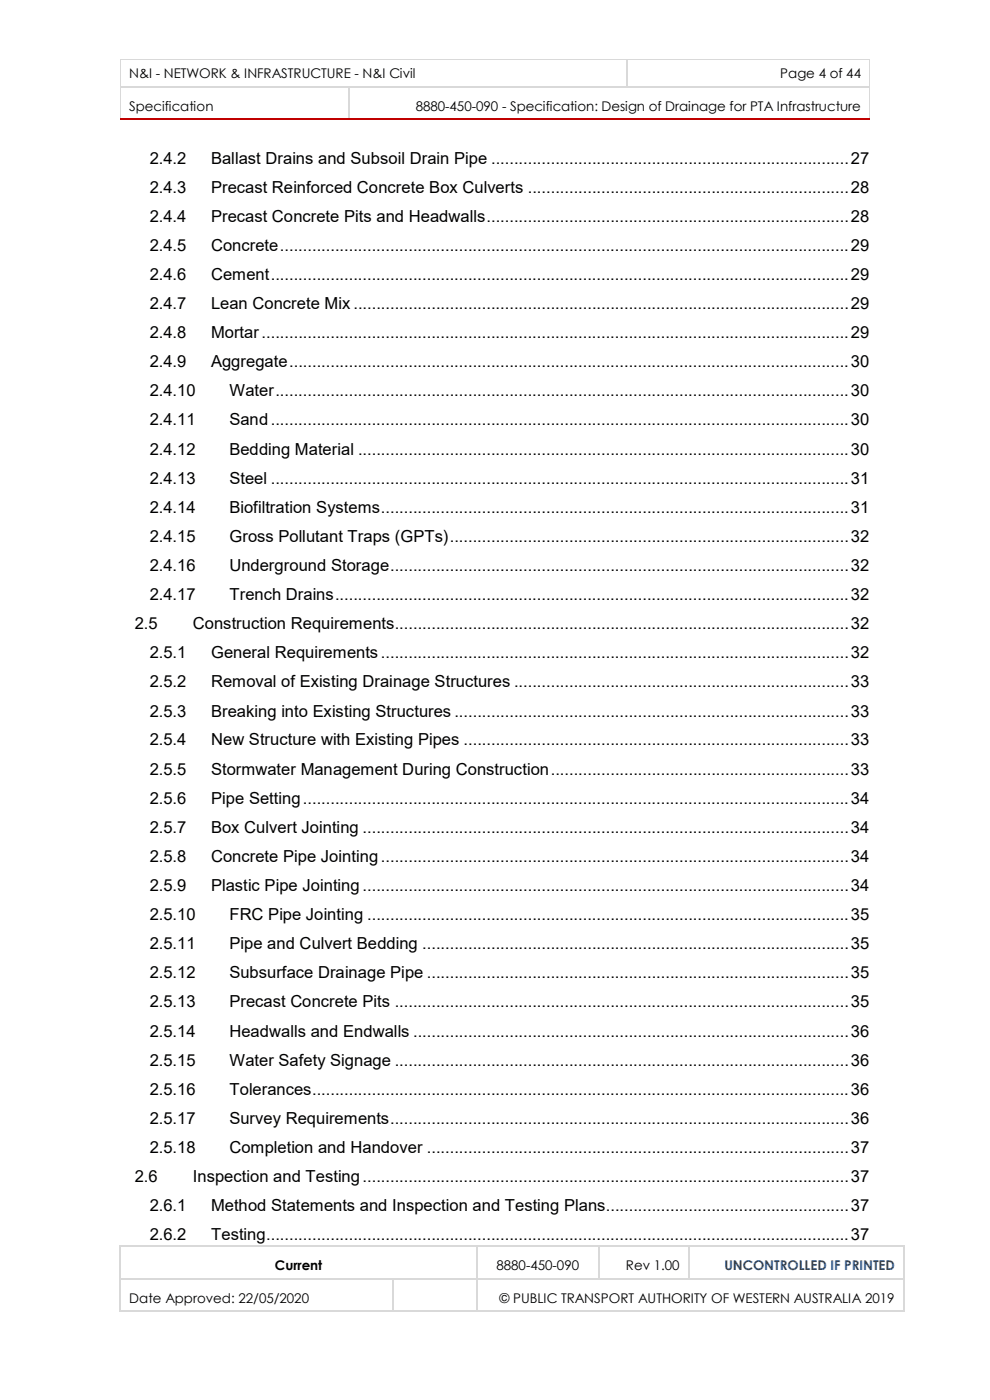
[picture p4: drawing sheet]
<svg xmlns="http://www.w3.org/2000/svg" width="210mm" height="297mm" viewBox="0 0 210 297" stroke-linecap="round" stroke-linejoin="round" font-family="sans-serif">
<defs><g id="words">
<g font-size="3.5">
<text x="31.7" y="34.7">2.4.2</text>
<text x="44.8" y="34.7">Ballast Drains and Subsoil Drain Pipe ..............................................................................27</text>
<text x="31.7" y="40.9">2.4.3</text>
<text x="44.8" y="40.9">Precast Reinforced Concrete Box Culverts ......................................................................28</text>
<text x="31.7" y="47.1">2.4.4</text>
<text x="44.8" y="47.1">Precast Concrete Pits and Headwalls...............................................................................28</text>
<text x="31.7" y="53.2">2.4.5</text>
<text x="44.8" y="53.2">Concrete............................................................................................................................29</text>
<text x="31.7" y="59.4">2.4.6</text>
<text x="44.8" y="59.4">Cement..............................................................................................................................29</text>
<text x="31.7" y="65.6">2.4.7</text>
<text x="44.8" y="65.6">Lean Concrete Mix ............................................................................................................29</text>
<text x="31.7" y="71.8">2.4.8</text>
<text x="44.8" y="71.8">Mortar................................................................................................................................29</text>
<text x="31.7" y="77.9">2.4.9</text>
<text x="44.8" y="77.9">Aggregate..........................................................................................................................30</text>
<text x="31.7" y="84.1">2.4.10</text>
<text x="48.7" y="84.1">Water.............................................................................................................................30</text>
<text x="31.7" y="90.3">2.4.11</text>
<text x="48.7" y="90.3">Sand..............................................................................................................................30</text>
<text x="31.7" y="96.4">2.4.12</text>
<text x="48.7" y="96.4">Bedding Material ...........................................................................................................30</text>
<text x="31.7" y="102.6">2.4.13</text>
<text x="48.7" y="102.6">Steel ..............................................................................................................................31</text>
<text x="31.7" y="108.8">2.4.14</text>
<text x="48.7" y="108.8">Biofiltration Systems......................................................................................................31</text>
<text x="31.7" y="115">2.4.15</text>
<text x="48.7" y="115">Gross Pollutant Traps (GPTs).......................................................................................32</text>
<text x="31.7" y="121.1">2.4.16</text>
<text x="48.7" y="121.1">Underground Storage....................................................................................................32</text>
<text x="31.7" y="127.3">2.4.17</text>
<text x="48.7" y="127.3">Trench Drains................................................................................................................32</text>
<text x="28.6" y="133.5">2.5</text>
<text x="40.9" y="133.5">Construction Requirements...................................................................................................32</text>
<text x="31.7" y="139.7">2.5.1</text>
<text x="44.8" y="139.7">General Requirements......................................................................................................32</text>
<text x="31.7" y="145.8">2.5.2</text>
<text x="44.8" y="145.8">Removal of Existing Drainage Structures .........................................................................33</text>
<text x="31.7" y="152">2.5.3</text>
<text x="44.8" y="152">Breaking into Existing Structures ......................................................................................33</text>
<text x="31.7" y="158.2">2.5.4</text>
<text x="44.8" y="158.2">New Structure with Existing Pipes ....................................................................................33</text>
<text x="31.7" y="164.3">2.5.5</text>
<text x="44.8" y="164.3">Stormwater Management During Construction.................................................................33</text>
<text x="31.7" y="170.5">2.5.6</text>
<text x="44.8" y="170.5">Pipe Setting.......................................................................................................................34</text>
<text x="31.7" y="176.7">2.5.7</text>
<text x="44.8" y="176.7">Box Culvert Jointing ..........................................................................................................34</text>
<text x="31.7" y="182.9">2.5.8</text>
<text x="44.8" y="182.9">Concrete Pipe Jointing......................................................................................................34</text>
<text x="31.7" y="189.1">2.5.9</text>
<text x="44.8" y="189.1">Plastic Pipe Jointing..........................................................................................................34</text>
<text x="31.7" y="195.2">2.5.10</text>
<text x="48.7" y="195.2">FRC Pipe Jointing .........................................................................................................35</text>
<text x="31.7" y="201.4">2.5.11</text>
<text x="48.7" y="201.4">Pipe and Culvert Bedding .............................................................................................35</text>
<text x="31.7" y="207.6">2.5.12</text>
<text x="48.7" y="207.6">Subsurface Drainage Pipe ............................................................................................35</text>
<text x="31.7" y="213.7">2.5.13</text>
<text x="48.7" y="213.7">Precast Concrete Pits ...................................................................................................35</text>
<text x="31.7" y="219.9">2.5.14</text>
<text x="48.7" y="219.9">Headwalls and Endwalls ...............................................................................................36</text>
<text x="31.7" y="226.1">2.5.15</text>
<text x="48.7" y="226.1">Water Safety Signage ...................................................................................................36</text>
<text x="31.7" y="232.2">2.5.16</text>
<text x="48.7" y="232.2">Tolerances.....................................................................................................................36</text>
<text x="31.7" y="238.4">2.5.17</text>
<text x="48.7" y="238.4">Survey Requirements....................................................................................................36</text>
<text x="31.7" y="244.6">2.5.18</text>
<text x="48.7" y="244.6">Completion and Handover ............................................................................................37</text>
<text x="28.6" y="250.8">2.6</text>
<text x="40.9" y="250.8">Inspection and Testing..........................................................................................................37</text>
<text x="31.7" y="257">2.6.1</text>
<text x="44.8" y="257">Method Statements and Inspection and Testing Plans.....................................................37</text>
<text x="31.7" y="263.1">2.6.2</text>
<text x="44.8" y="263.1">Testing...............................................................................................................................37</text>
</g>
<g font-size="2.8">
<text x="27.4" y="16.6">N&amp;I - NETWORK &amp; INFRASTRUCTURE - N&amp;I Civil</text>
<text x="165.5" y="16.6">Page 4 of 44</text>
<text x="27.4" y="23.5">Specification</text>
<text x="88.2" y="23.5">8880-450-090 - Specification: Design of Drainage for PTA Infrastructure</text>
<text x="58.3" y="269.5">Current</text>
<text x="105.3" y="269.5">8880-450-090</text>
<text x="132.8" y="269.5">Rev 1.00</text>
<text x="27.4" y="276.4">Date Approved: 22/05/2020</text>
<text x="106" y="276.4">© PUBLIC TRANSPORT AUTHORITY OF WESTERN AUSTRALIA 2019</text>
</g>
<text font-size="2.8" fill="#1f497d" x="153.7" y="269.5">UNCONTROLLED IF PRINTED</text>
</g></defs>
<path d="M25.4 12.5h.2v.2h-.2z" fill="#d9d9d9"/>
<path d="M25.6 12.6h107.2" fill="none" stroke="#d9d9d9" stroke-width=".21"/>
<path d="M132.8 12.5h.2v.2h-.2z" fill="#d9d9d9"/>
<path d="M133 12.6h51.4" fill="none" stroke="#d9d9d9" stroke-width=".21"/>
<path d="M184.4 12.5h.2v.2h-.2z" fill="#d9d9d9"/>
<path d="M25.5 12.7v5.5M184.5 12.7v5.5" fill="none" stroke="#d9d9d9" stroke-width=".21"/>
<path d="M133 12.7v5.5" fill="none" stroke="#d9d9d9" stroke-width=".25"/>
<path d="M25.4 18.2h.2v.3h-.2z" fill="#d9d9d9"/>
<path d="M25.6 18.4h48.3" fill="none" stroke="#d9d9d9" stroke-width=".25"/>
<path d="M73.9 18.2h.3v.3h-.3z" fill="#d9d9d9"/>
<path d="M74.2 18.4h58.6" fill="none" stroke="#d9d9d9" stroke-width=".25"/>
<path d="M132.8 18.2h.3v.3h-.3z" fill="#d9d9d9"/>
<path d="M133.1 18.4h51.3" fill="none" stroke="#d9d9d9" stroke-width=".25"/>
<path d="M184.4 18.2h.2v.3h-.2z" fill="#d9d9d9"/>
<path d="M25.5 18.5v6.6" fill="none" stroke="#d9d9d9" stroke-width=".21"/>
<path d="M25.4 25.3h48.5" fill="none" stroke="#c00000" stroke-width=".25"/>
<path d="M74 18.5v6.6" fill="none" stroke="#d9d9d9" stroke-width=".25"/>
<path d="M73.9 25.1h.3v.3h-.3z" fill="#c00000"/>
<path d="M74.2 25.3h110.2" fill="none" stroke="#c00000" stroke-width=".25"/>
<path d="M184.5 18.5v6.6" fill="none" stroke="#d9d9d9" stroke-width=".21"/>
<path d="M184.4 25.1h.2v.3h-.2z" fill="#c00000"/>
<path d="M25.4 264.2h.3v.3h-.3z" fill="#d9d9d9"/>
<path d="M25.7 264.4h75.3" fill="none" stroke="#d9d9d9" stroke-width=".25"/>
<path d="M101 264.2h.3v.3h-.3z" fill="#d9d9d9"/>
<path d="M101.3 264.4h25.6" fill="none" stroke="#d9d9d9" stroke-width=".25"/>
<path d="M126.9 264.2h.3v.3h-.3z" fill="#d9d9d9"/>
<path d="M127.2 264.4h18.8" fill="none" stroke="#d9d9d9" stroke-width=".25"/>
<path d="M146 264.2h.3v.3h-.3z" fill="#d9d9d9"/>
<path d="M146.3 264.4h45.3" fill="none" stroke="#d9d9d9" stroke-width=".25"/>
<path d="M191.6 264.2h.2v.3h-.2z" fill="#d9d9d9"/>
<path d="M25.5 264.5v6.6M101.2 264.5v6.6M127 264.5v6.6M146.1 264.5v6.6M191.7 264.5v6.6" fill="none" stroke="#d9d9d9" stroke-width=".25"/>
<path d="M25.4 271.1h.3v.3h-.3z" fill="#d9d9d9"/>
<path d="M25.7 271.3h57.5" fill="none" stroke="#d9d9d9" stroke-width=".25"/>
<path d="M83.2 271.1h.3v.3h-.3z" fill="#d9d9d9"/>
<path d="M83.5 271.3h17.6" fill="none" stroke="#d9d9d9" stroke-width=".25"/>
<path d="M101 271.1h.3v.3h-.3z" fill="#d9d9d9"/>
<path d="M101.3 271.3h25.6" fill="none" stroke="#d9d9d9" stroke-width=".25"/>
<path d="M126.9 271.1h.3v.3h-.3z" fill="#d9d9d9"/>
<path d="M127.2 271.3h18.8" fill="none" stroke="#d9d9d9" stroke-width=".25"/>
<path d="M146 271.1h.3v.3h-.3z" fill="#d9d9d9"/>
<path d="M146.3 271.3h45.3" fill="none" stroke="#d9d9d9" stroke-width=".25"/>
<path d="M191.6 271.1h.2v.3h-.2z" fill="#d9d9d9"/>
<path d="M25.5 271.4v6.6" fill="none" stroke="#d9d9d9" stroke-width=".25"/>
<path d="M25.4 278h.3v.3h-.3z" fill="#d9d9d9"/>
<path d="M25.7 278.2h57.5M83.4 271.4v6.6" fill="none" stroke="#d9d9d9" stroke-width=".25"/>
<path d="M83.2 278h.3v.3h-.3z" fill="#d9d9d9"/>
<path d="M83.5 278.2h17.6M101.2 271.4v6.6" fill="none" stroke="#d9d9d9" stroke-width=".25"/>
<path d="M101 278h.3v.3h-.3z" fill="#d9d9d9"/>
<path d="M101.3 278.2h90.3M191.7 271.4v6.6" fill="none" stroke="#d9d9d9" stroke-width=".25"/>
<path d="M191.6 278h.2v.3h-.2z" fill="#d9d9d9"/>
<use href="#words"/>
</svg>
